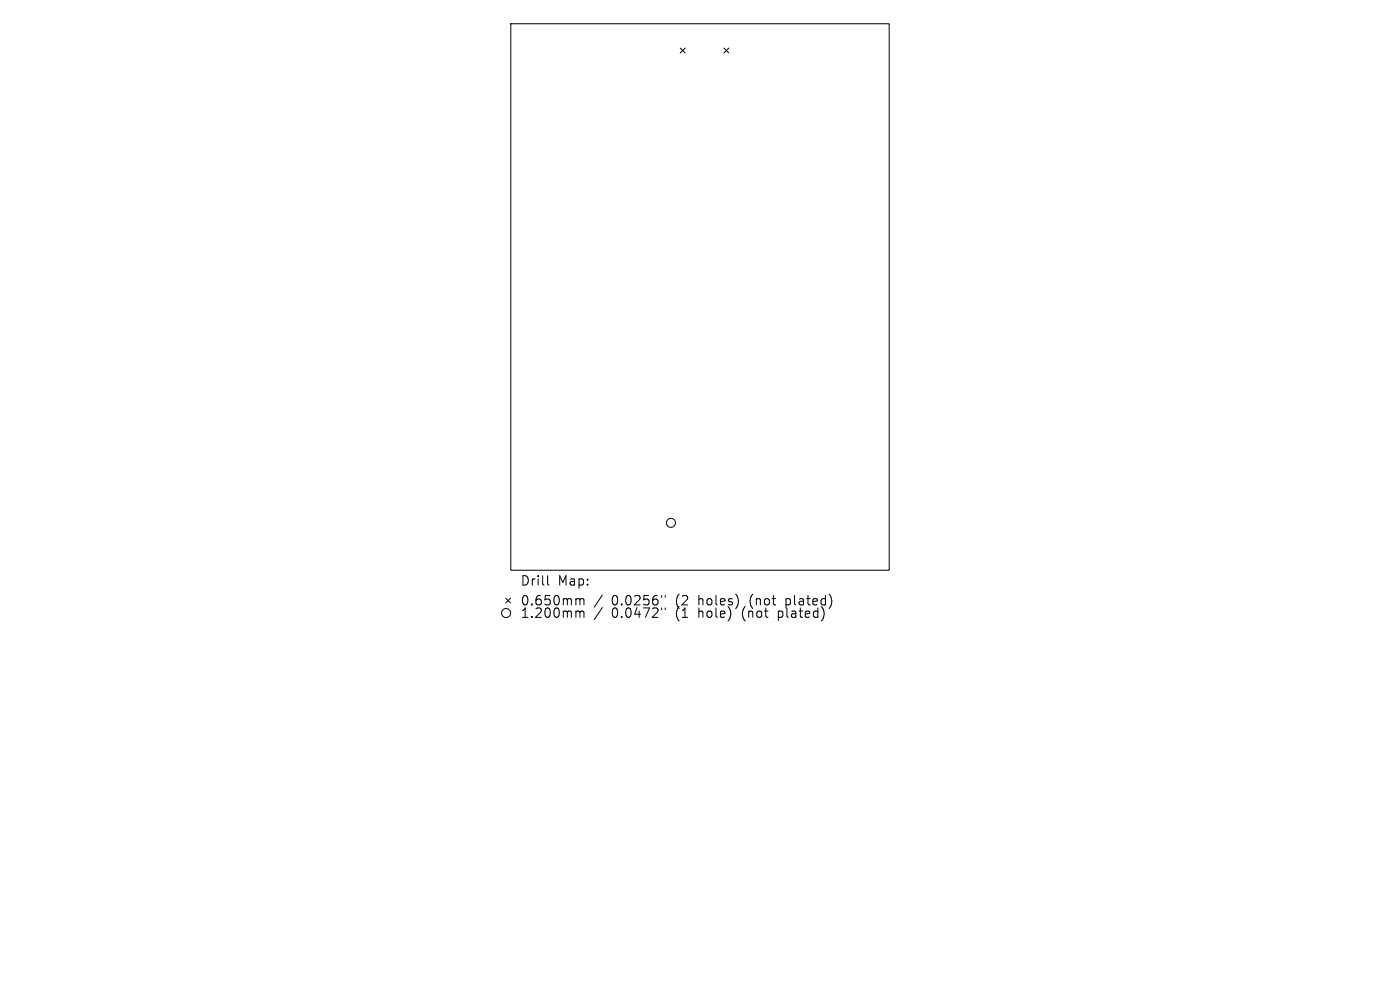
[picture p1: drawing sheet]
<svg xmlns="http://www.w3.org/2000/svg" width="297mm" height="210mm" viewBox="0 0 297 210" stroke-linecap="round" stroke-linejoin="round" font-family="sans-serif">
<defs><g id="words">
<g font-size="2.8">
<text x="110.3" y="124.5">Drill</text>
<text x="118.3" y="124.5">Map:</text>
<text x="110.3" y="128.7">0.650mm</text>
<text x="110.3" y="131.3">1.200mm</text>
<text x="129.8" y="128.7">0.0256&quot;</text>
<text x="129.8" y="131.3">0.0472&quot;</text>
<text x="143.5" y="128.7">(2</text>
<text x="143.5" y="131.3">(1</text>
<text x="148.5" y="128.7">holes)</text>
<text x="148.5" y="131.3">hole)</text>
<text x="157.9" y="131.3">(not</text>
<text x="159.5" y="128.7">(not</text>
<text x="165.7" y="131.3">plated)</text>
<text x="167.3" y="128.7">plated)</text>
</g>
</g></defs>
<g fill="none" stroke="#000" stroke-width=".21">
<path d="M108.4 5h80.2v116h-80.2zM144.3 10.2l1.1 1M145.4 10.2l-1.1 1M153.6 10.2l1 1M154.6 10.2l-1 1M107.3 126.9l1 1M108.3 126.9l-1 1M116.2 122.1v1.7l.3 .3M122.5 127h.2l.3 .3M122.5 129.6l.4 .1 .1 .2M123 127.3l.3-.3 .5 .1 .1 1.2M123 127.3v1"/>
<path d="M123 129.9v1.1M123 129.9l.3-.3 .5 .1 .1 1.3M127.8 126.2l-1.7 2.6M127.8 128.9l-1.7 2.5M140.4 126.3v.4M140.4 129v.3M141.1 126.3v.4M141.1 129v.3"/>
<circle cx="142.3" cy="110.9" r=".96"/>
<circle cx="107.4" cy="130" r=".96"/>
</g>
<use href="#words"/>
</svg>
